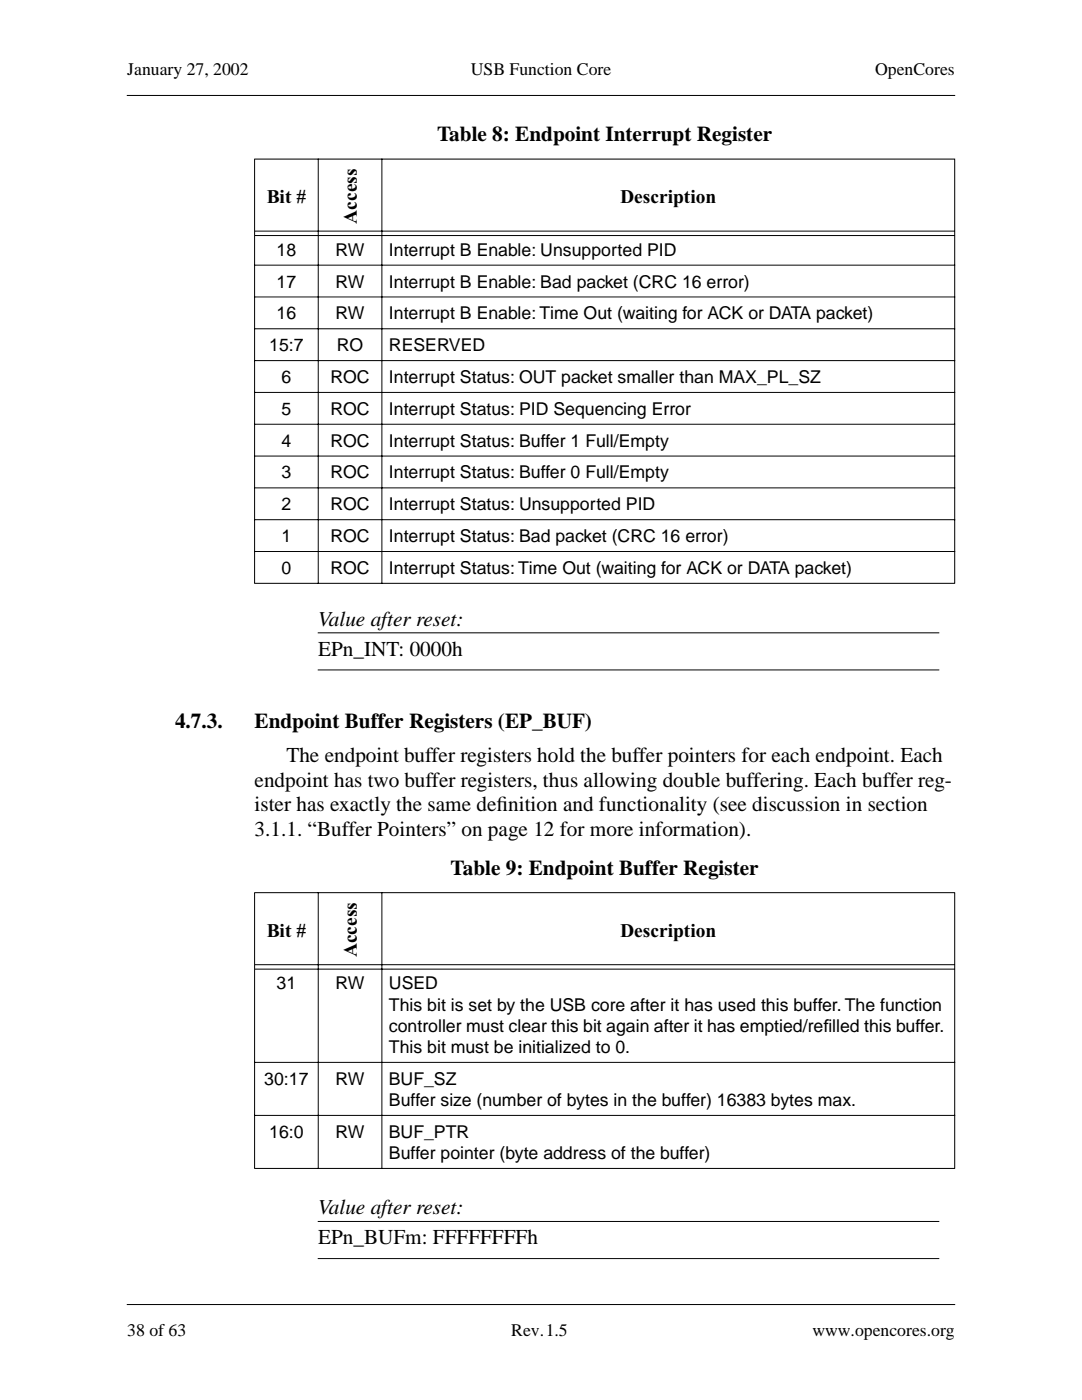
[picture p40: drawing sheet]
<svg xmlns="http://www.w3.org/2000/svg" width="216mm" height="279mm" viewBox="0 0 216 279" stroke-linecap="round" stroke-linejoin="round" font-family="sans-serif">
<defs><g id="words">
<g font-size="4.2">
<text x="87.2" y="28.2">Table 8: Endpoint Interrupt Register</text>
<text x="63.5" y="124.9">Value after reset:</text>
<text x="63.5" y="130.9">EPn_INT: 0000h</text>
<text x="34.9" y="145.3">4.7.3.</text>
<text x="50.8" y="145.3">Endpoint Buffer Registers (EP_BUF)</text>
<text x="57.1" y="152">The endpoint buffer registers hold the buffer pointers for each endpoint. Each</text>
<text x="50.8" y="157">endpoint has two buffer registers, thus allowing double buffering. Each buffer reg-</text>
<text x="50.8" y="161.9">ister has exactly the same def</text>
<text x="99.1" y="161.9">inition and functionality (see discussion in section</text>
<text x="50.8" y="166.9">3.1.1. “Buffer Pointers” on page 12 for more information).</text>
<text x="89.9" y="174.6">Table 9: Endpoint Buffer Register</text>
<text x="63.5" y="242.4">Value after reset:</text>
<text x="63.5" y="248.4">EPn_BUFm: FFFFFFFFh</text>
</g>
<g font-size="3.9">
<text x="53.2" y="40.5">Bit #</text>
<text x="123.8" y="40.5">Description</text>
<text x="71.2" y="44.7" transform="rotate(-90 71.2 44.7)">Access</text>
<text x="53.2" y="186.9">Bit #</text>
<text x="71.2" y="191.1" transform="rotate(-90 71.2 191.1)">Access</text>
<text x="123.8" y="186.9">Description</text>
</g>
<g font-size="3.5">
<text x="25.4" y="15.1">January 27, 2002</text>
<text x="93.9" y="15.1">USB Function Core</text>
<text x="174.6" y="15.1">OpenCores</text>
<text x="55.2" y="51">18</text>
<text x="67" y="51">RW</text>
<text x="77.6" y="51">Interrupt B Enable: Unsupported PID</text>
<text x="55.2" y="57.4">17</text>
<text x="67" y="57.4">RW</text>
<text x="77.6" y="57.4">Interrupt B Enable: Bad packet (CRC 16 error)</text>
<text x="55.2" y="63.7">16</text>
<text x="67" y="63.7">RW</text>
<text x="77.6" y="63.7">Interrupt B Enable: Time Out (waiting for ACK or DATA packet)</text>
<text x="53.7" y="70.1">15:7</text>
<text x="67.2" y="70.1">RO</text>
<text x="77.6" y="70.1">RESERVED</text>
<text x="56.2" y="76.4">6</text>
<text x="66" y="76.4">ROC</text>
<text x="77.6" y="76.4">Interrupt Status: OUT packet smaller than MAX_PL_SZ</text>
<text x="56.2" y="82.8">5</text>
<text x="66" y="82.8">ROC</text>
<text x="77.6" y="82.8">Interrupt Status: PID Sequencing Error</text>
<text x="56.2" y="89.1">4</text>
<text x="66" y="89.1">ROC</text>
<text x="77.6" y="89.1">Interrupt Status: Buffer 1 Full/Empty</text>
<text x="56.2" y="95.5">3</text>
<text x="66" y="95.5">ROC</text>
<text x="77.6" y="95.5">Interrupt Status: Buffer 0 Full/Empty</text>
<text x="56.2" y="101.8">2</text>
<text x="66" y="101.8">ROC</text>
<text x="77.6" y="101.8">Interrupt Status: Unsupported PID</text>
<text x="56.2" y="108.2">1</text>
<text x="66" y="108.2">ROC</text>
<text x="77.6" y="108.2">Interrupt Status: Bad packet (CRC 16 error)</text>
<text x="56.2" y="114.5">0</text>
<text x="66" y="114.5">ROC</text>
<text x="77.6" y="114.5">Interrupt Status: Time Out (waiting for ACK or DATA packet)</text>
<text x="55.2" y="197.4">31</text>
<text x="67" y="197.4">RW</text>
<text x="77.6" y="197.4">USED</text>
<text x="77.6" y="201.7">This bit is set by the USB core after it has used this buffer. The function</text>
<text x="77.6" y="205.9">controller must clear this bit again after it has emptied/ref</text>
<text x="164.3" y="205.9">illed this buffer.</text>
<text x="77.6" y="210.1">This bit must be initialized to 0.</text>
<text x="52.7" y="216.5">30:17</text>
<text x="67" y="216.5">RW</text>
<text x="77.6" y="220.7">Buffer size (number of bytes in the buffer) 16383 bytes max.</text>
<text x="77.6" y="216.5">BUF_SZ</text>
<text x="53.7" y="227.1">16:0</text>
<text x="67" y="227.1">RW</text>
<text x="77.6" y="227.1">BUF_PTR</text>
<text x="77.6" y="231.3">Buffer pointer (byte address of the buffer)</text>
<text x="25.4" y="266.7">38 of 63</text>
<text x="102" y="266.7">Rev. 1.5</text>
<text x="162.1" y="266.7">www.opencores.org</text>
</g>
</g></defs>
<path d="M25.4 19.1h165.1M25.4 260.3h165.1" fill="none" stroke="#000" stroke-width=".2"/>
<path d="M25.4 121.7h165.1v6.4h-165.1z" fill="#fff"/>
<path d="M63.5 126.3h123.8" fill="none" stroke="#000" stroke-width=".2"/>
<path d="M25.4 132.3h165.1v3.2h-165.1z" fill="#fff"/>
<path d="M63.5 133.7h123.8" fill="none" stroke="#000" stroke-width=".2"/>
<path d="M25.4 239.2h165.1v6.3h-165.1z" fill="#fff"/>
<path d="M63.5 243.8h123.8" fill="none" stroke="#000" stroke-width=".2"/>
<path d="M25.4 249.8h165.1v3.1h-165.1z" fill="#fff"/>
<g fill="none" stroke="#000" stroke-width=".2">
<path d="M50.7 31.8h139.9M50.8 31.8v84.5M63.5 31.7v84.8M76.2 31.7v84.8M190.5 31.8v84.5M50.7 52.9h139.9M50.7 59.3h139.9M50.9 46.1h139.5M50.9 47h139.5M50.7 65.6h139.9M50.7 72h139.9M50.7 78.3h139.9"/>
<path d="M50.7 84.7h139.9M50.7 91h139.9M50.7 97.4h139.9M50.7 103.7h139.9M50.7 110.1h139.9M50.7 116.4h139.9M50.7 178.2h139.9M50.8 178.2v54.9M63.5 178.1v55.2M76.2 178.1v55.2M190.5 178.2v54.9M50.9 192.5h139.5"/>
<path d="M50.9 193.4h139.5M50.7 212h139.9M50.7 222.6h139.9M50.7 233.2h139.9M63.5 251.2h123.8"/>
</g>
<use href="#words"/>
</svg>
